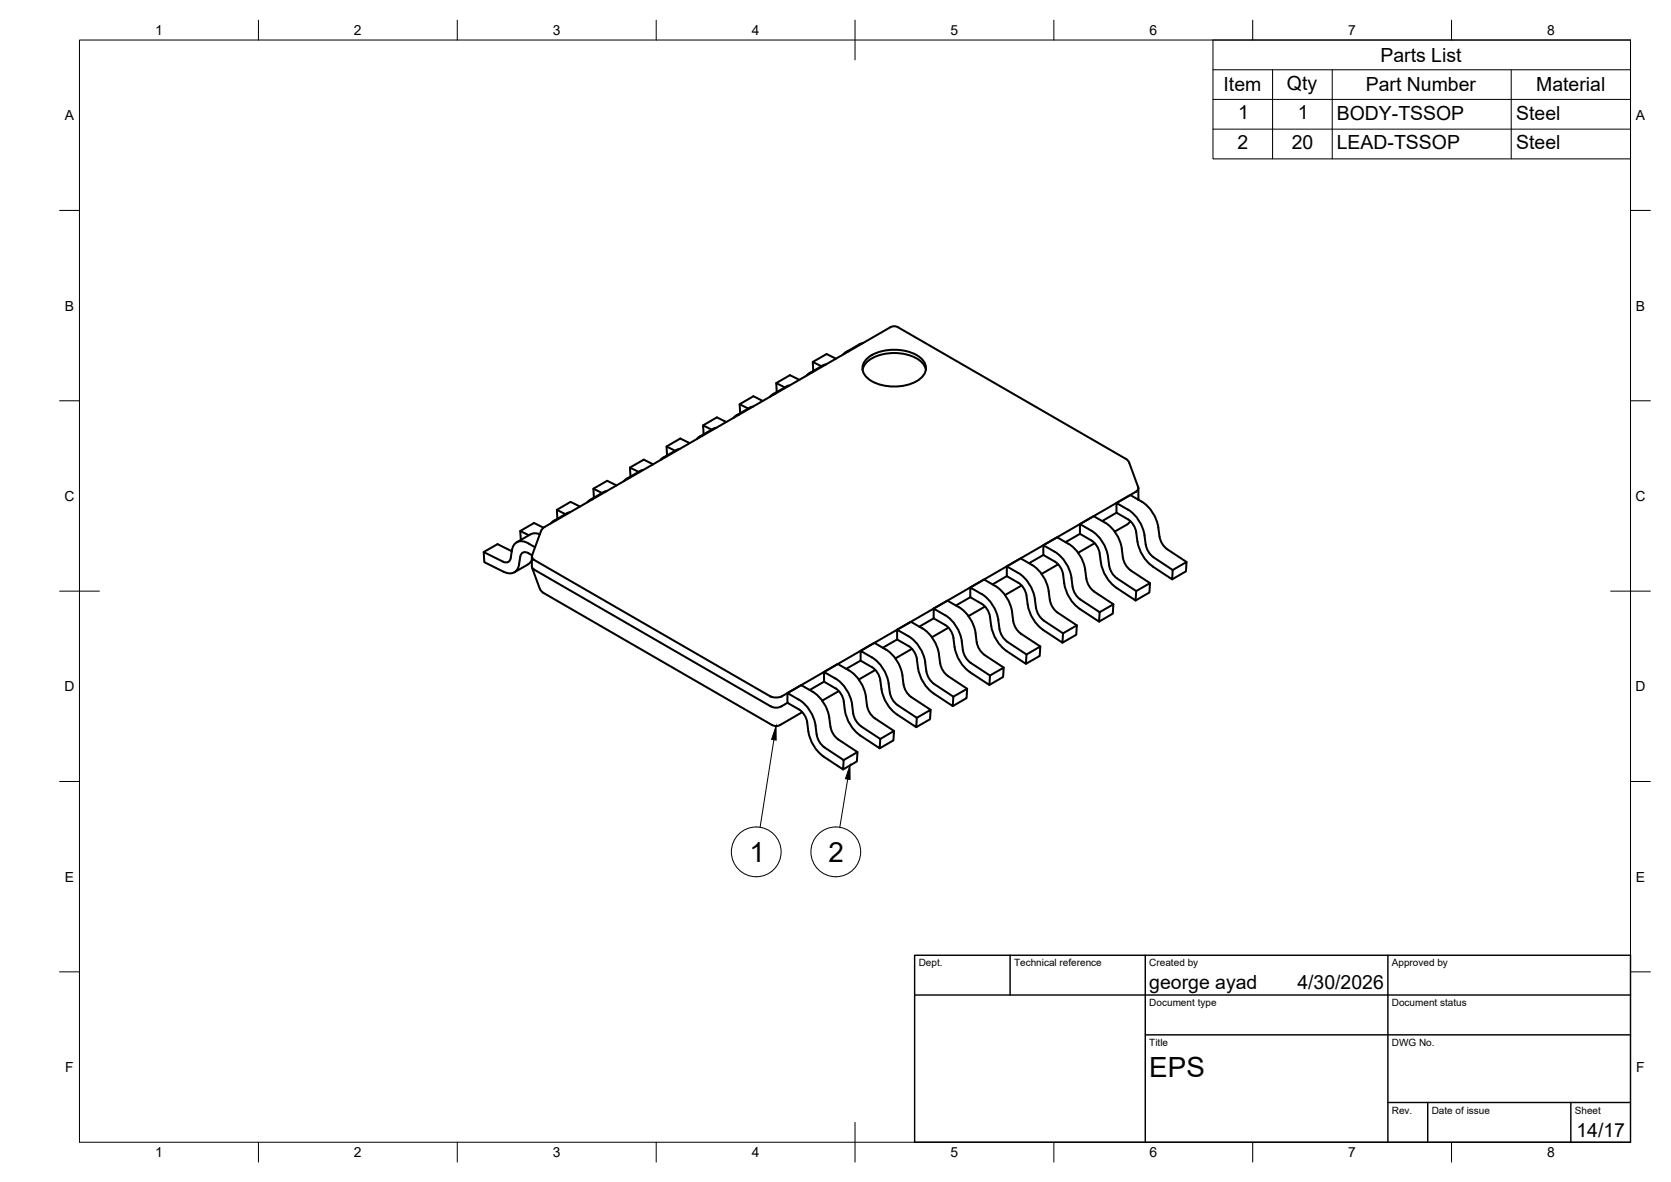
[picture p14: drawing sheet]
<svg xmlns="http://www.w3.org/2000/svg" width="420mm" height="297mm" viewBox="0 0 420 297" stroke-linecap="round" stroke-linejoin="round" font-family="sans-serif">
<defs><g id="words">
<g font-size="7">
<text x="188.4" y="216.6">1</text>
<text x="208.3" y="216.6">2</text>
<text x="289" y="270.6">EPS</text>
</g>
<g font-size="4.9">
<text x="347.1" y="15.5">Parts List</text>
<text x="307.7" y="23">Item</text>
<text x="323.6" y="22.5">Qty</text>
<text x="343.4" y="23">Part Number</text>
<text x="386.3" y="23">Material</text>
<text x="311.3" y="29.9">1</text>
<text x="326.3" y="29.9">1</text>
<text x="336.1" y="30.1">BODY-TSSOP</text>
<text x="381.3" y="30">Steel</text>
<text x="311.2" y="37.4">2</text>
<text x="324.8" y="37.4">20</text>
<text x="336.1" y="37.5">LEAD-TSSOP</text>
<text x="381.3" y="37.5">Steel</text>
<text x="289" y="248.5">george ayad</text>
<text x="326.2" y="248.5">4/30/2026</text>
<text x="396.4" y="285.7">14/17</text>
</g>
<g font-size="3.5">
<text x="39" y="8.8">1</text>
<text x="89" y="8.8">2</text>
<text x="139" y="8.8">3</text>
<text x="189" y="8.8">4</text>
<text x="239" y="8.8">5</text>
<text x="289" y="8.8">6</text>
<text x="339" y="8.8">7</text>
<text x="389" y="8.8">8</text>
<text x="16.3" y="30.2">A</text>
<text x="411.3" y="30.2">A</text>
<text x="16.3" y="78">B</text>
<text x="411.3" y="78">B</text>
<text x="16.2" y="125.9">C</text>
<text x="411.2" y="125.9">C</text>
<text x="16.2" y="173.7">D</text>
<text x="411.2" y="173.7">D</text>
<text x="16.3" y="221.6">E</text>
<text x="411.3" y="221.6">E</text>
<text x="16.4" y="269.4">F</text>
<text x="411.4" y="269.4">F</text>
<text x="39" y="290.8">1</text>
<text x="89" y="290.8">2</text>
<text x="139" y="290.8">3</text>
<text x="189" y="290.8">4</text>
<text x="239" y="290.8">5</text>
<text x="289" y="290.8">6</text>
<text x="339" y="290.8">7</text>
<text x="389" y="290.8">8</text>
</g>
<g font-size="2.5">
<text x="231" y="242.9">Dept.</text>
<text x="255" y="242.9">Technical reference</text>
<text x="289" y="242.9">Created by</text>
<text x="350" y="242.9">Approved by</text>
<text x="289" y="252.8">Document type</text>
<text x="350" y="252.8">Document status</text>
<text x="289" y="262.9">Title</text>
<text x="350" y="262.9">DWG No.</text>
<text x="350" y="279.9">Rev.</text>
<text x="360" y="279.9">Date of issue</text>
<text x="396" y="279.9">Sheet</text>
</g>
</g></defs>
<!-- layer: Visible -->
<g fill="none" stroke="#000" stroke-width=".51">
<path d="M195.1 98.9l-.8 .2-.7 .6M195.2 96.3l2.1 1.1M197.7 97.1l-3.5 2M198.5 96.9l-.8 .2M201 95.4l-2.4-1.1-3.4 2 .1 2.2M204.2 93.6l-.8 .2-.6 .6M204.4 91l2.1 1M206.9 91.8l-3.4 2M207.7 91.6l-.8 .2M210.2 90.1l-2.4-1.1-3.4 2 .1 2.2M213.4 88.2l-.7 .3-.7 .6M216.9 92.9a6.2 6.2 0 0 1 5.6-4 11.4 11.4 0 0 1 9.2 2.1l.9 1.2 .2 .7"/>
<path d="M216.9 86.3l-.8 .2-3.5 2M217.7 90.4a11.2 11.2 0 0 1 10.9-2 5.2 5.2 0 0 1 4.2 4.1 4.5 4.5 0 0 1-3.2 3.7 12.2 12.2 0 0 1-11.2-1 3.1 3.1 0 0 1-.7-4.8zM158.4 117.5l2.2 1.1M161 118.4l-3.5 2M161.8 118.1l-.8 .2M164.2 116.7l-2.3-1.2-3.5 2 .1 2.3M167.5 114.8l-.8 .2-.6 .6M167.6 112.2l2.2 1.1M170.9 112.8l-.7 .3-3.5 2M173.4 111.4l-2.4-1.2-3.4 2 .1 2.3M176.7 109.5l-.8 .2-.7 .6M176.8 106.9l2.2 1.1"/>
<path d="M180.1 107.5l-.8 .2-3.4 2.1M182.6 106.1l-2.3-1.2-3.5 2 .1 2.2M185.9 104.2l-.8 .2-.6 .6M186 101.6l2.2 1.1M189.3 102.2l-.8 .2-3.4 2M191.8 100.8l-2.4-1.2-3.4 2 .1 2.3M121.6 138.7l4.9 2.4a1.22 1.22 0 0 0 1.9-.9M128.7 138.5l-3.6-1.8-3.5 2 .2 2.6 4.8 2.4a2.44 2.44 0 0 0 3.9-1.9l.3-1.9M130.8 133.4l2.2 1.1M133.7 139.8v2.6M133.8 139.6a2.08 2.08 0 0 0-2.6-.6l-.4 .9M134.5 137.5a5 5 0 0 0-4.3-1.3 2.53 2.53 0 0 0-1.5 2.1l-.3 1.9"/>
<path d="M135.8 134.3l-1.1-.3-.9 .1-3.9 2.2M136 133.5l-2.2 6.1a.98 .98 0 0 0 .5 1.1M136.7 132.6l-2.4-1.2-3.5 2 .2 2.3M139.9 130.7l-.8 .3-.6 .5M140 128.1l2.2 1.1M143.4 128.7l-.8 .3-3.5 2M145.8 127.3l-2.3-1.2-3.5 2 .1 2.3M149.1 125.4l-.8 .3-.6 .5M149.2 122.8l2.2 1.1M151.7 123.7l-3.4 2M152.6 123.4l-.8 .3M155 122l-2.3-1.2-3.5 2 .1 2.3"/>
<path d="M158.3 120.1l-.8 .3-.6 .5M262.3 137l3.5-2a12 12 0 0 1 5.4 4l.9 1.6a12.6 12.6 0 0 1 1.1 4.9M262.3 139.5l-3.6 2M271.5 131.7l3.5-2a11.9 11.9 0 0 1 5.4 4l.9 1.6a12.2 12.2 0 0 1 1 4.9M271.5 134.2l-3.6 2M274.4 133.4l-2.9-1.7v2.5l3.3 1.9 1.1 1.3a8 8 0 0 1 .9 3.9M274.4 133.4a10.3 10.3 0 0 1 4.5 8.8M275.3 136.5l-4.2 2.4M280.7 126.4l3.5-2a12.2 12.2 0 0 1 5.4 4l.9 1.6a15.4 15.4 0 0 1 1.2 5.5l.5 1.1 .8 1.1 5.3 3.5M280.7 128.8l-3.6 2.1M283.6 128.1l-2.9-1.7v2.4l2.9 1.7M283.6 130.5l.8 .7 .7 .9a8 8 0 0 1 .9 3.9"/>
<path d="M283.6 128a10.3 10.3 0 0 1 4.5 8.8l.7 1.8 1.2 1.4M284.2 130.9l-.8 .9-3.1 1.8M285.7 123.5a.98 .98 0 0 0 .5-1.1l-2.2-6.1-.9-1-57.3-33-1.2-.3-.8 .3-86.9 50.1-.9 1.1M285.7 123.6l-89.2 51.4-1.4 .3-1.3-.3M286 136a9.6 9.6 0 0 0 3.9 6.4M286.2 125.5h.1M286.2 122.7v2.8M133.7 140.7l-.6 .9-3.8 2.2M133.8 142.4l.1 .4 .4 .3M133.8 142.6l1.9 5.3 .9 1.1 57.5 33.2M134.3 140.7l59.4 34.3M134.3 143.2h.1"/>
<path d="M134.3 143.2l59.4 34.3M225.6 158.2l3.4-1.9a12 12 0 0 1 5.4 4l.9 1.6a15.4 15.4 0 0 1 1.2 5.4l.9 1.7 1 .9M234.8 155.4l-3.6 2.1M237.6 154.6l-2.8-1.7v2.5l2.8 1.6M237.6 157l.9 .7 .7 1a7.8 7.8 0 0 1 .8 3.9 9.8 9.8 0 0 0 3.9 6.3M237.6 154.6a9.5 9.5 0 0 1 4.2 6.5M238.5 157.7l-4.2 2.5M241.1 152.6l-2.9-1.7-3.4 2M241.1 152.6a10.2 10.2 0 0 1 4.5 8.8l.7 1.8 .8 1 5.3 3.6M244 147.6l3.4-2a12.2 12.2 0 0 1 5.4 4.1l1.3 2.4 .4 1.7M244 150.1l-3.7 2.1M247.7 152.4l-4.2 2.4"/>
<path d="M249.2 157.3a7.4 7.4 0 0 0-1.2-4.4l-1.2-1.2-2.8-1.6v-2.5a12 12 0 0 1 5.3 4.1l1 1.6a15.4 15.4 0 0 1 1.2 5.4l.9 1.7 .9 .8M249.2 157.2a9.6 9.6 0 0 0 3.9 6.4l4.9 3.2 .1-2.3-4.8-3.2M253.2 142.3l3.4-2a12.2 12.2 0 0 1 5.4 4.1l.9 1.6a12.6 12.6 0 0 1 1.1 4.8M253.2 144.8l-3.6 2.1M254.5 153.8a6.4 6.4 0 0 0 1.7 5.1l5.4 3.6M256 144l-2.8-1.7v2.5l2.8 1.6M256 146.4l.9 .7 .6 1 .6 1.6M256 144a9.5 9.5 0 0 1 4.2 6.5M256.9 147.1l-4.2 2.4M258.1 149.7a10.5 10.5 0 0 0 4.2 8.6l4.8 3.2 .2-2.3-4.9-3.2-1.2-1.4a7.9 7.9 0 0 1-1-4.1M264 150.8l.3 1.2 1.2 1.6 5.3 3.5M266.1 141.8l-4.2 2.4"/>
<path d="M267.3 159.2l3.5-2.1-.2 2.4-3.5 2M271.6 150.6l-1.2-1.3a7.6 7.6 0 0 1-1-4.1 9.5 9.5 0 0 0-4.2-6.5l-2.9-1.7v2.5l3.4 1.9 1.1 1.4a7.8 7.8 0 0 1 .8 3.8 9.8 9.8 0 0 0 3.9 6.4l4.9 3.2 .1-2.4-4.9-3.1M273.2 145.5l.6 1.8 1.3 1.3M275.1 148.7l4.9 3.2M276.5 153.8l3.5-1.9-.2 2.3-3.4 2M276.8 141.3a9.6 9.6 0 0 0 3.9 6.4M278.9 142.2l.4 1.2 1.1 1.6 5.3 3.5-.2 2.4-4.8-3.2M282.4 140.1l.3 1.3 1.1 1.5 5.4 3.6M285.7 148.5l3.5-2-.2 2.4-3.5 2M290 140l4.9 3.2-.2 2.4-4.8-3.2M294.9 143.2l3.4-2-.1 2.4-3.5 2M193.7 175h.1"/>
<path d="M193.7 177.5h.1M193.8 177.5l1.3 .3 1.4-.3M198 176.6l-1.5 .9M201.7 179l-5.6 3.2M204.3 173.8l-2.8-1.6-3.5 2M204.3 173.8a10.3 10.3 0 0 1 4.5 8.8l.7 1.8 .8 1 5.3 3.6M207.2 168.9l3.5-2a12.1 12.1 0 0 1 5.3 4l1 1.6a14.9 14.9 0 0 1 1.1 5.4l.6 1.2 .8 1 5.3 3.6M207.2 171.3l-3.6 2.1M210.1 170.5l-2.9-1.6v2.4l3.3 2 1.1 1.3a7.8 7.8 0 0 1 .8 3.9M210.1 170.5a10.2 10.2 0 0 1 4.4 8.8M210.9 173.7l-4.2 2.4M212.4 178.5a9.6 9.6 0 0 0 3.9 6.3"/>
<path d="M214.5 179.3l.4 1.2 1.1 1.6 5.3 3.6-.1 2.4-4.9-3.2M216.4 166l-3.6 2.1M220.1 168.4l-4.2 2.4M221.3 170.9a10.5 10.5 0 0 0 4.2 8.6l4.9 3.2 .1-2.3-4.8-3.2-1.3-1.4a7.9 7.9 0 0 1-1-4M221.3 170.9l-.3-1.1-.9-1.4-.9-.7-2.8-1.7v-2.4a12.2 12.2 0 0 1 5.4 4l1.2 2.4 .4 1.8M222.7 163.2l-2.8-1.6-3.5 2M222.7 163.2a10.2 10.2 0 0 1 4.5 8.8l.7 1.8 .8 1 5.3 3.6M225.6 160.7l-3.6 2.1M229.3 163.1l-4.2 2.4M230.5 165.6l.3 2.3M230.6 165.6l-.4-1.1-.9-1.5-.8-.6-2.9-1.7v-2.5a12.1 12.1 0 0 1 5.4 4.1l.9 1.6a12.2 12.2 0 0 1 1 4.8M230.8 167.9a9.6 9.6 0 0 0 3.9 6.3l4.9 3.2 .1-2.3-4.8-3.2"/>
<path d="M232.9 168.7l.7 1.8 1.3 1.4M238.3 169.9l4.9 3.2M239.7 175.1l3.5-2-.2 2.3-3.4 2M241.8 161.1l.3 2.3M242.1 163.4l.7 1.8 1.3 1.4M244.1 166.6l4.8 3.2-.1 2.3-4.9-3.2M248.9 169.8l3.5-2-.2 2.3-3.4 2M258.1 164.5l3.5-2-.2 2.3-3.4 2M194.1 182.2l.8 .3 1.2-.3M207.3 187.8l-1.3-1.4a7.6 7.6 0 0 1-.9-4 9.5 9.5 0 0 0-4.2-6.6l-2.9-1.6v2.4l3.3 2 1.1 1.3a7.8 7.8 0 0 1 .8 3.9 9.8 9.8 0 0 0 4 6.4l4.8 3.2 .1-2.4-4.8-3.2M212.1 191l3.5-2-.1 2.4-3.5 2M221.3 185.7l3.5-2-.2 2.4-3.4 2"/>
<path d="M230.5 180.4l3.5-2-.2 2.3-3.4 2"/>
</g>
<!-- layer: BORDER -->
<g fill="none" stroke="#000" stroke-width=".25">
<path d="M20 10.1h390v276.9h-390zM65 5.1v5M115 5.1v5M165 5.1v5M215 5.1v10M265 5.1v5M315 5.1v5M365 5.1v5M15 52.9h5M410 52.9h5M15 100.7h5M410 100.7h5"/>
<path d="M15 148.6h10M405 148.6h10M15 196.4h5M410 196.4h5M15 244.2h5M410 244.2h5M65 287v5M115 287v5M165 287v5M215 282.1v9.9M265 287v5M315 287v5"/>
<path d="M365 287v5"/>
</g>
<!-- layer: TITLEBLOCK -->
<path d="M230 240.1h180v46.9h-180zM230 250h180M254 240.1v9.9M288 240.1v46.9M349 240.1v46.9M288 260.1h122M349 277.1h61M359 277.1v9.9M395 277.1v9.9" fill="none" stroke="#000" stroke-width=".36"/>
<!-- layer: Parts Lists -->
<path d="M305 10.1h105v29.8h-105zM305 17.5h105M320 17.5v22.4M335 17.5v22.4M380 17.5v22.4M305 25h105M305 32.5h105" fill="none" stroke="#000" stroke-width=".25"/>
<!-- layer: Balloons -->
<g fill="none" stroke="#000" stroke-width=".25">
<circle cx="190.2" cy="214.1" r="6.3"/>
<circle cx="210.2" cy="214.1" r="6.3"/>
</g>
<!-- layer: 0 -->
<path d="M195.1 182.4l.1 3.6-1.2-.2zM213.7 192.3v3.6l-1.1-.2z" fill="#000" stroke="#000" stroke-width=".25"/>
<path d="M194.6 185.9l-3.5 22M213.1 195.8l-1.9 12.1" fill="none" stroke="#000" stroke-width=".25"/>
<use href="#words"/>
</svg>
